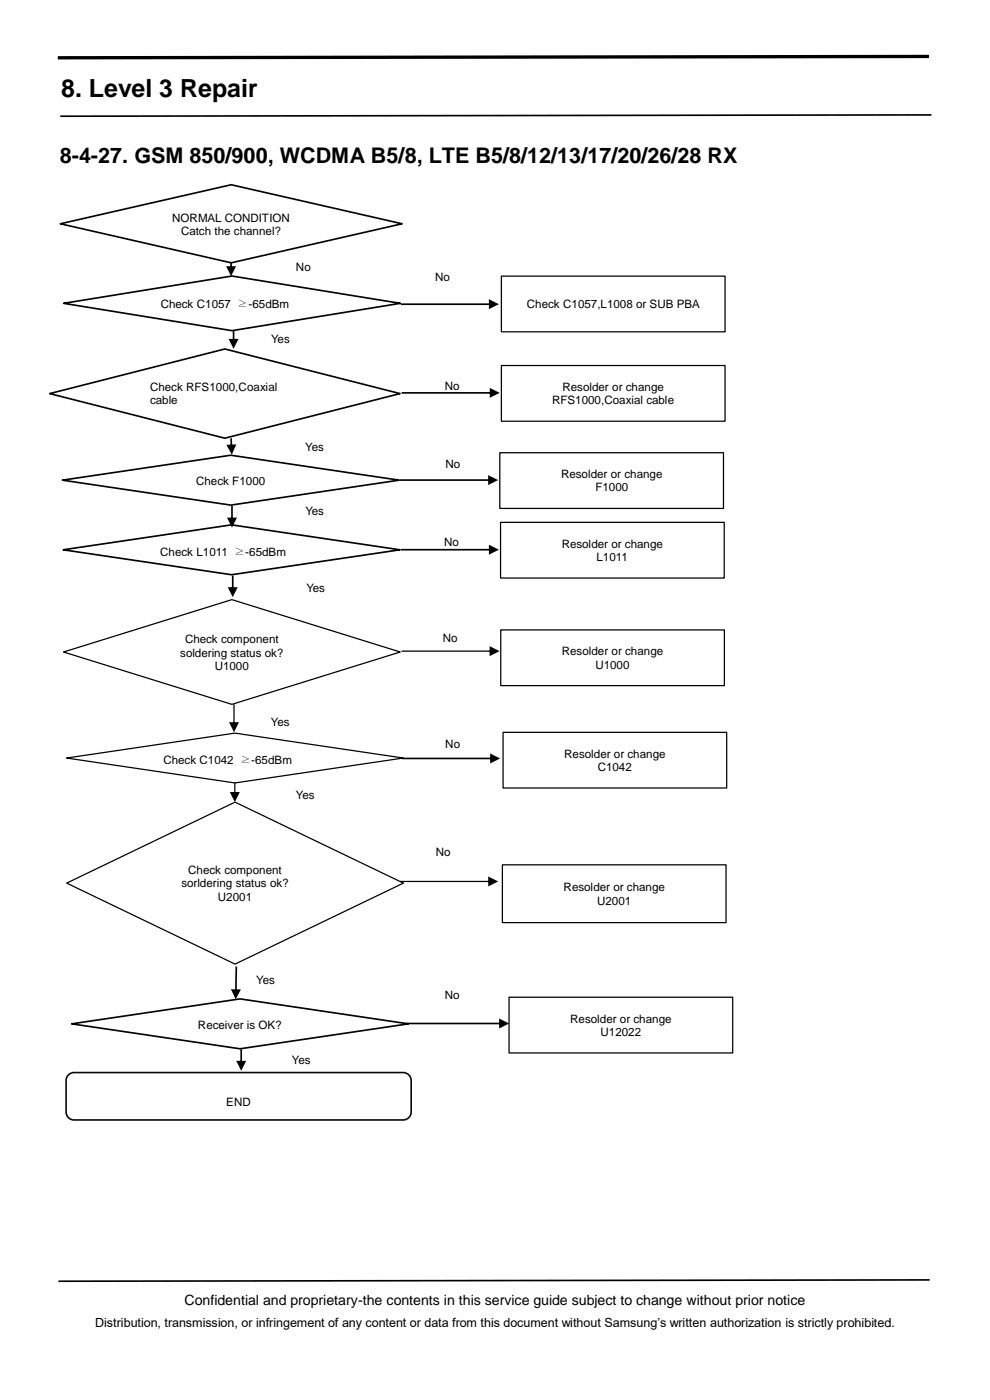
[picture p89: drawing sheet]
<svg xmlns="http://www.w3.org/2000/svg" width="210mm" height="297mm" viewBox="0 0 210 297" stroke-linecap="round" stroke-linejoin="round" font-family="sans-serif">
<defs><g id="words">
<text font-size="5.3" x="13" y="20.7">8. Level 3 Repair</text>
<text font-size="4.6" x="12.7" y="34.6">8-4-27. GSM 850/900, WCDMA B5/8, LTE B5/8/12/13/17/20/26/28 RX</text>
<text font-size="3" x="39.2" y="276.8">Confidential and proprietary-the contents in this service guide subject to change without prior notice</text>
<text font-size="2.7" x="20.2" y="281.4">Distribution, transmission, or infringement of any content or data from this document without Samsung’s written authorization is strictly prohibited.</text>
<g font-size="2.5">
<text x="36.5" y="47.1">NORMAL CONDITION</text>
<text x="38.4" y="49.9">Catch the channel?</text>
<text x="62.8" y="57.5">No</text>
<text x="92.3" y="59.6">No</text>
<text x="34.1" y="65.4">Check C1057 ≥-65dBm</text>
<text x="111.8" y="65.4">Check C1057,L1008 or SUB PBA</text>
<text x="57.5" y="72.8">Yes</text>
<text x="31.8" y="82.9">Check RFS1000,Coaxial</text>
<text x="94.4" y="82.6">No</text>
<text x="119.3" y="82.9">Resolder or change</text>
<text x="31.8" y="85.8">cable</text>
<text x="117.1" y="85.7">RFS1000,Coaxial cable</text>
<text x="64.7" y="95.8">Yes</text>
<text x="94.5" y="99.4">No</text>
<text x="119" y="101.4">Resolder or change</text>
<text x="41.6" y="103">Check F1000</text>
<text x="126.3" y="104.2">F1000</text>
<text x="64.8" y="109.2">Yes</text>
<text x="34" y="117.9">Check L1011 ≥-65dBm</text>
<text x="94.2" y="115.9">No</text>
<text x="119.2" y="116.2">Resolder or change</text>
<text x="126.6" y="119">L1011</text>
<text x="65" y="125.6">Yes</text>
<text x="39.3" y="136.5">Check component</text>
<text x="94" y="136.2">No</text>
<text x="38.2" y="139.3">soldering status ok?</text>
<text x="45.6" y="142.1">U1000</text>
<text x="119.2" y="139">Resolder or change</text>
<text x="126.3" y="141.8">U1000</text>
<text x="57.5" y="154">Yes</text>
<text x="94.5" y="158.7">No</text>
<text x="119.7" y="160.7">Resolder or change</text>
<text x="34.7" y="162.1">Check C1042 ≥-65dBm</text>
<text x="126.8" y="163.6">C1042</text>
<text x="62.7" y="169.6">Yes</text>
<text x="39.9" y="185.4">Check component</text>
<text x="92.4" y="181.5">No</text>
<text x="38.5" y="188.2">sorldering status ok?</text>
<text x="46.2" y="191.1">U2001</text>
<text x="119.6" y="189.1">Resolder or change</text>
<text x="126.7" y="192">U2001</text>
<text x="54.4" y="208.8">Yes</text>
<text x="94.4" y="211.9">No</text>
<text x="42" y="218.3">Receiver is OK?</text>
<text x="121" y="216.9">Resolder or change</text>
<text x="127.4" y="219.8">U12022</text>
<text x="61.9" y="225.8">Yes</text>
<text x="48" y="234.6">END</text>
</g>
</g></defs>
<path d="M197.6 24.4l-184.8 .3M12.8 47.5l36.3-8.3 36.2 8.3-36.2 8.3zM197.2 271.5l-184.8 .3" fill="none" stroke="#000" stroke-width=".35"/>
<path d="M197.1 12l-184.8 .3" fill="none" stroke="#000" stroke-width=".71" stroke-linecap="butt"/>
<path d="M14.5 228l.8-.4 .4-.1h69.8a1.68 1.68 0 0 1 1.7 1.7v6.7a1.68 1.68 0 0 1-1.7 1.7h-69.8a1.68 1.68 0 0 1-1.7-1.7v-6.7l.1-.4z" fill="none" stroke="#0d0d0d" stroke-width=".35"/>
<g fill="#fff">
<path d="M60.1 53.7h10.9v6.9h-10.9z" fill-rule="evenodd"/>
<path d="M54.8 69.1h11v6.9h-11z" fill-rule="evenodd"/>
<path d="M60.1 165.8h10.9v6.9h-10.9z" fill-rule="evenodd"/>
</g>
<g fill="#000">
<path d="M48.8 55.7h.4v1.1h-.4zM48 56.5h2.1l-1.1 2.1z"/>
<path d="M49.4 70.1h.3v2.1h-.3zM48.5 71.9h2.1l-1.1 2.1z"/>
<path d="M85 64.4h19.1v.3h-19.1zM103.7 63.5l2.1 1-2.1 1.1z"/>
</g>
<path d="M13.5 64.4l35.7-5.8 35.7 5.8-35.7 5.7z" fill="none" stroke="#000" stroke-width=".35"/>
<path d="M106.4 58.6h47.4v11.8h-47.4z" fill="none" stroke="#000" stroke-width=".26"/>
<path d="M89.6 55.9h9.5v5.6h-9.5z" fill-rule="evenodd" fill="#fff"/>
<path d="M10.5 83.5l37.2-9.5 37.2 9.5-37.2 9.5z" fill="none" stroke="#000" stroke-width=".35"/>
<path d="M48.8 93h.4l.1 1.7h-.4zM48 94.4l2.1-.1-.9 2.1z" fill="#000"/>
<path d="M62.1 92h10.9v6.9h-10.9z" fill-rule="evenodd" fill="#fff"/>
<path d="M106.4 77.5h47.4v11.9h-47.4z" fill="none" stroke="#000" stroke-width=".26"/>
<path d="M91.7 78.9h9.5v5.7h-9.5z" fill-rule="evenodd" fill="#fff"/>
<g fill="#000">
<path d="M85.2 83.2h19v.3h-19zM103.9 82.3l2.1 1-2.1 1.1z"/>
<path d="M49 107.3h.4v2.9h-.4zM48.2 109.8h2.1l-1.1 2.1z"/>
</g>
<path d="M13.2 101.9l35.8-5.3 35.7 5.3-35.7 5.3z" fill="none" stroke="#000" stroke-width=".35"/>
<path d="M62.1 105.5h10.9v6.8h-10.9z" fill-rule="evenodd" fill="#fff"/>
<path d="M106 96h47.5v11.9h-47.5z" fill="none" stroke="#000" stroke-width=".26"/>
<path d="M91.8 95.7h9.6v5.6h-9.6z" fill-rule="evenodd" fill="#fff"/>
<path d="M84.9 101.7h19v.3h-19zM103.6 100.8l2.1 1.1-2.1 1z" fill="#000"/>
<path d="M91.3 132.5h9.5v5.7h-9.5z" fill-rule="evenodd" fill="#fff"/>
<path d="M13.5 138.3l35.7-11.1 35.7 11.1-35.7 11.1zM106.2 133.6h47.5v11.9h-47.5zM108 211.6h47.4v11.8h-47.4z" fill="none" stroke="#000" stroke-width=".26"/>
<g fill="#000">
<path d="M85.2 138h19v.3h-19zM103.9 137.1l2.1 1-2.1 1.1z"/>
<path d="M49.5 149.4h.3v4.2h-.3zM48.6 153.2h2.1l-1.1 2.1z"/>
</g>
<path d="M15.2 217.2l35.7-5.3 35.7 5.3-35.7 5.3z" fill="none" stroke="#000" stroke-width=".35"/>
<path d="M91.7 208.2h9.5v5.6h-9.5z" fill-rule="evenodd" fill="#fff"/>
<path d="M86.2 217h20v.3h-20zM105.9 216.1l2.1 1-2.1 1.1z" fill="#000"/>
<g fill="#fff">
<path d="M54.8 150.3h10.9v5.2h-10.9z" fill-rule="evenodd"/>
<path d="M59.2 222.1h11v5.1h-11z" fill-rule="evenodd"/>
</g>
<path d="M50 205l-.1 5.2h.3l.1-5.1zM49 209.9l1 2.1 1.1-2.1z" fill="#000"/>
<g fill="#fff">
<path d="M51.7 205.1h10.9v5.1h-10.9z" fill-rule="evenodd"/>
<path d="M89.8 177.8h9.5v5.7h-9.5z" fill-rule="evenodd"/>
</g>
<path d="M14.1 187.4l35.8-17.2 35.7 17.2-35.7 17.1zM106.6 183.5h47.4v12.2h-47.4z" fill="none" stroke="#000" stroke-width=".26"/>
<g fill="#000">
<path d="M49.7 166h.2v2.4h-.2zM48.8 168h2.1l-1.1 2.1z"/>
<path d="M84.9 186.9h19v.2h-19zM103.6 185.9l2.1 1.1-2.1 1.1z"/>
</g>
<path d="M91.8 155.1h9.5v5.6h-9.5z" fill-rule="evenodd" fill="#fff"/>
<path d="M106.2 110.8h47.4v11.8h-47.4zM106.7 155.4h47.5v11.8h-47.5zM14.1 160.8l35.7-5.3 35.8 5.3-35.8 5.3z" fill="none" stroke="#000" stroke-width=".26"/>
<g fill="#000">
<path d="M49.2 122.1h.3v2.8h-.3zM48.3 124.6h2.1l-1 2.1z"/>
<path d="M85.3 160.7h19v.4h-19zM104 159.9l2.1 1-2.1 1.1z"/>
<path d="M51 222.6h.3v2.8h-.3zM50.1 225.1h2.1l-1 2.1z"/>
</g>
<path d="M13.4 116.6l35.7-5.3 35.7 5.3-35.7 5.3z" fill="none" stroke="#000" stroke-width=".35"/>
<path d="M91.5 112.2h9.5v5.7h-9.5z" fill-rule="evenodd" fill="#fff"/>
<path d="M85 116.4h19.1v.4h-19.1zM103.7 115.6l2.1 1-2.1 1.1z" fill="#000"/>
<path d="M62.3 121.9h10.9v6.9h-10.9z" fill-rule="evenodd" fill="#fff"/>
<use href="#words"/>
</svg>
